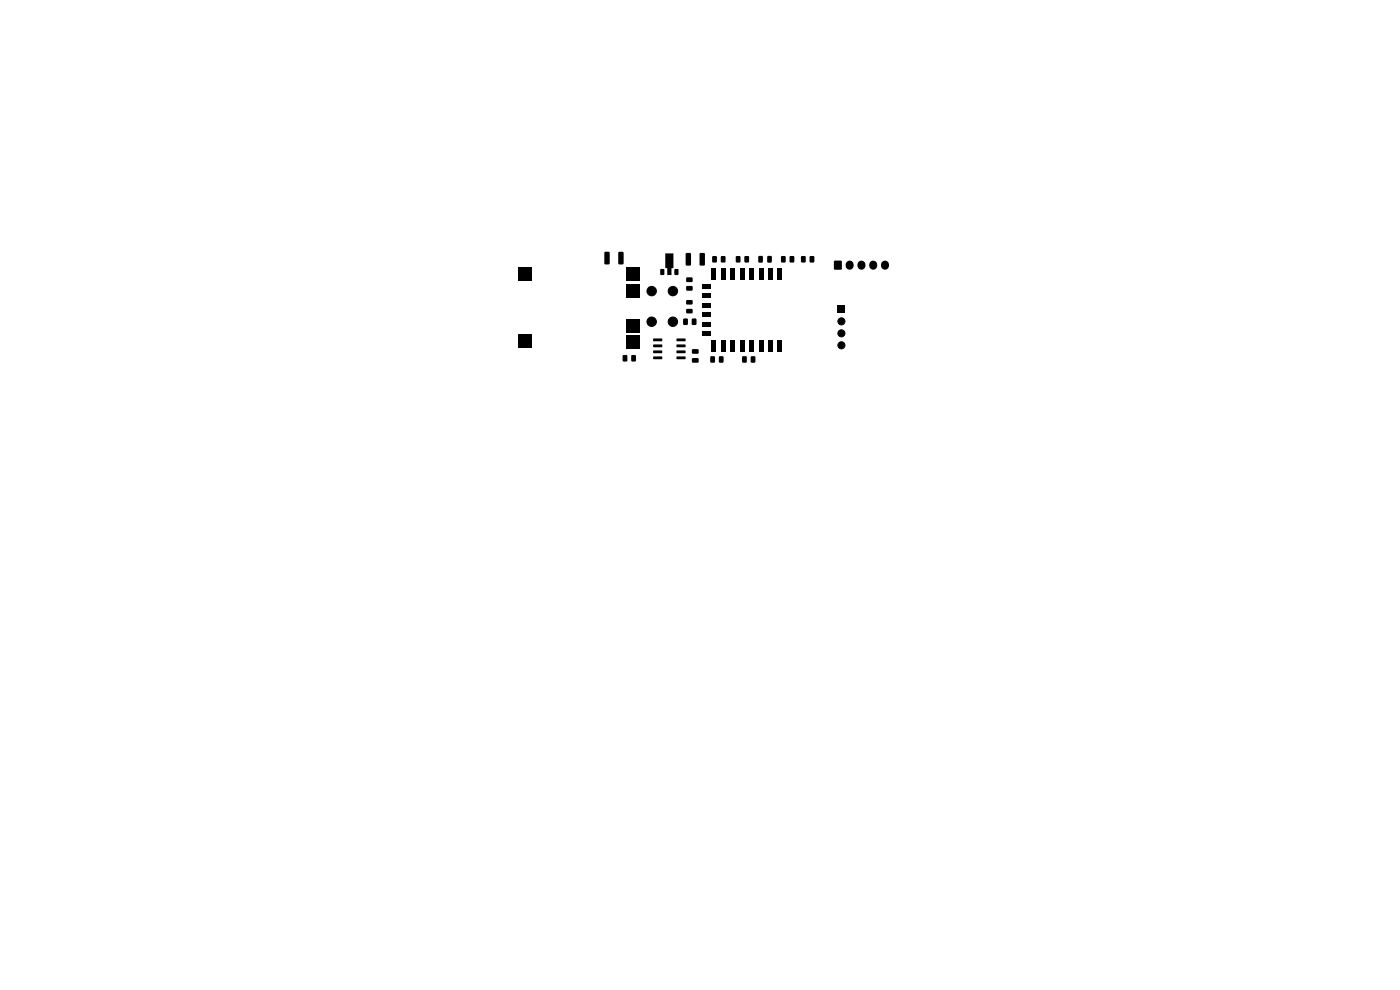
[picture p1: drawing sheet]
<svg xmlns="http://www.w3.org/2000/svg" width="297mm" height="210mm" viewBox="0 0 297 210" stroke-linecap="round" stroke-linejoin="round" font-family="sans-serif">
<g fill="#000">
<path d="M109.9 56.7h2.8v2.8h-2.8zM128.3 53.5l.8-.1 .2 .2v2.3l-.1 .2h-.7l-.3-.2zM131.2 53.5l.8-.1 .3 .2v2.3l-.2 .2h-.7l-.2-.2zM132.8 56.7h2.8v2.8h-2.8zM140.1 57.1h.6l.2 .1v.9l-.1 .2-.7-.1zM141.1 53.8h1.8v3.1h-.5v1.5h-.8v-1.5h-.5zM143.1 57.1h.6l.2 .1v.9l-.1 .2-.7-.1zM145.5 53.7h.8l.3 .1v2.3l-.2 .2-.7 .1-.2-.2zM145.6 58.9l1.2-.1 .2 .3-.1 .6-.2 .2-1-.1-.2-.2zM148.5 53.7h.8l.2 .1v2.3l-.1 .2-.8 .1-.2-.2zM150.9 56.9h1.1v2.5h-1.1zM151.1 54.4l.7-.1 .3 .2v1l-.2 .2h-.6l-.2-.2z"/>
<path d="M152.9 56.9h1v2.5h-1zM153 54.4l.7-.1 .2 .2v1l-.1 .2h-.6l-.3-.2zM154.9 56.9h1v2.5h-1zM157 56.9h.9v2.5h-.9zM156.1 54.4l.7-.1 .3 .2v1l-.2 .2h-.6l-.2-.2zM158 54.4l.7-.1 .2 .2v1l-.1 .2h-.6l-.3-.2zM158.9 56.9h1v2.5h-1zM160.9 54.3h.7l.2 .1v1.1l-.1 .2h-.6l-.2-.1zM160.9 56.9h1.1v2.5h-1.1zM162.8 54.3h.7l.2 .1v1.1l-.1 .2h-.6l-.2-.1zM162.9 56.9h1v2.5h-1zM164.9 56.9h1v2.5h-1z"/>
<path d="M165.7 54.4l.7-.1 .3 .2v1l-.2 .2h-.6l-.2-.2zM167.6 54.4l.7-.1 .2 .2v1l-.1 .2h-.7l-.2-.2zM170 54.4l.7-.1 .2 .2v1l-.1 .2h-.6l-.3-.2zM171.8 54.4l.7-.1 .2 .2 .1 1-.2 .2h-.6l-.2-.2zM177 55.3h1.5v1.9h-1.5zM109.9 70.9h2.8v2.8h-2.8zM132.8 71.2h2.8v2.8h-2.8zM132.8 60.2h2.8v2.8h-2.8zM132.8 67.8h2.8v2.8h-2.8zM132.1 75.4l.7-.1 .3 .2v1l-.2 .2h-.6l-.2-.2zM134 75.4l.7-.1 .2 .2v1l-.1 .2h-.7l-.2-.2zM138.6 71.8h1.8l.1 .5-1.9 .1z"/>
<path d="M138.6 73.1h1.8l.1 .5-1.9 .1zM138.6 74.4l1.8-.1 .1 .5-1.9 .1zM138.6 75.6h1.8l.1 .5-1.9 .1zM143.5 75.6h1.9v.5l-1.8 .1zM143.5 74.4l1.9-.1v.5l-1.8 .1zM143.5 73.1h1.9v.5l-1.8 .1zM143.5 71.8h1.9v.5l-1.8 .1zM145 67.6h.7l.2 .1v1l-.1 .2-.6 .1-.3-.2zM145.6 60.7h1.2l.2 .2-.1 .6-.2 .2h-1l-.2-.3zM145.6 63.7h1.2l.2 .2-.1 .6-.2 .1h-1l-.2-.2zM145.6 65.6l1.2-.1 .2 .3-.1 .5-.2 .2h-1l-.2-.3zM146.8 67.6h.7l.2 .1 .1 1-.2 .2-.6 .1-.2-.2z"/>
<path d="M146.8 76h1.3l.1 .2v.6l-.2 .2-1.1-.1-.1-.2zM146.8 74.1h1.3l.1 .2v.6l-.2 .2-1.1-.1-.1-.2zM149 60.3h1.9v1h-1.9zM149 62.3h1.9v1h-1.9zM149 64.3h1.9v1h-1.9zM149 66.3h1.9v1h-1.9zM149 68.3h1.9v1h-1.9zM149 70.3h1.9v1h-1.9zM150.7 75.6h.7l.3 .1v1l-.2 .2-.6 .1-.2-.2zM150.9 72.1h1.1v2.5h-1.1zM152.6 75.6h.7l.2 .1v1l-.1 .2-.7 .1-.2-.2zM152.9 72.1h1v2.5h-1z"/>
<path d="M154.9 72.1h1v2.5h-1zM157 72.1h.9v2.5h-.9zM157.5 75.6h.7l.2 .1v1l-.1 .2-.6 .1-.3-.2zM158.9 72.1h1v2.5h-1zM159.3 75.6h.7l.2 .1 .1 1-.2 .2-.6 .1-.2-.2zM160.9 72.1h1.1v2.5h-1.1zM162.9 72.1h1v2.5h-1zM164.9 72.1h1v2.5h-1zM177.7 64.9h1.5v1.5h-1.5z"/>
</g>
<g fill="#000" stroke="#000" stroke-width=".21">
<circle cx="138.2" cy="68.2" r="1"/>
<circle cx="138.2" cy="61.7" r="1"/>
<circle cx="142.7" cy="68.2" r="1"/>
<circle cx="142.7" cy="61.7" r="1"/>
<circle cx="178.5" cy="70.7" r=".75"/>
<circle cx="178.5" cy="68.2" r=".75"/>
<circle cx="178.5" cy="73.2" r=".75"/>
</g>
<path d="M180.3 56.1v.3M182.8 56.1v.3M185.2 56.1v.3M187.7 56.1v.3" fill="none" stroke="#000" stroke-width="1.7"/>
</svg>
